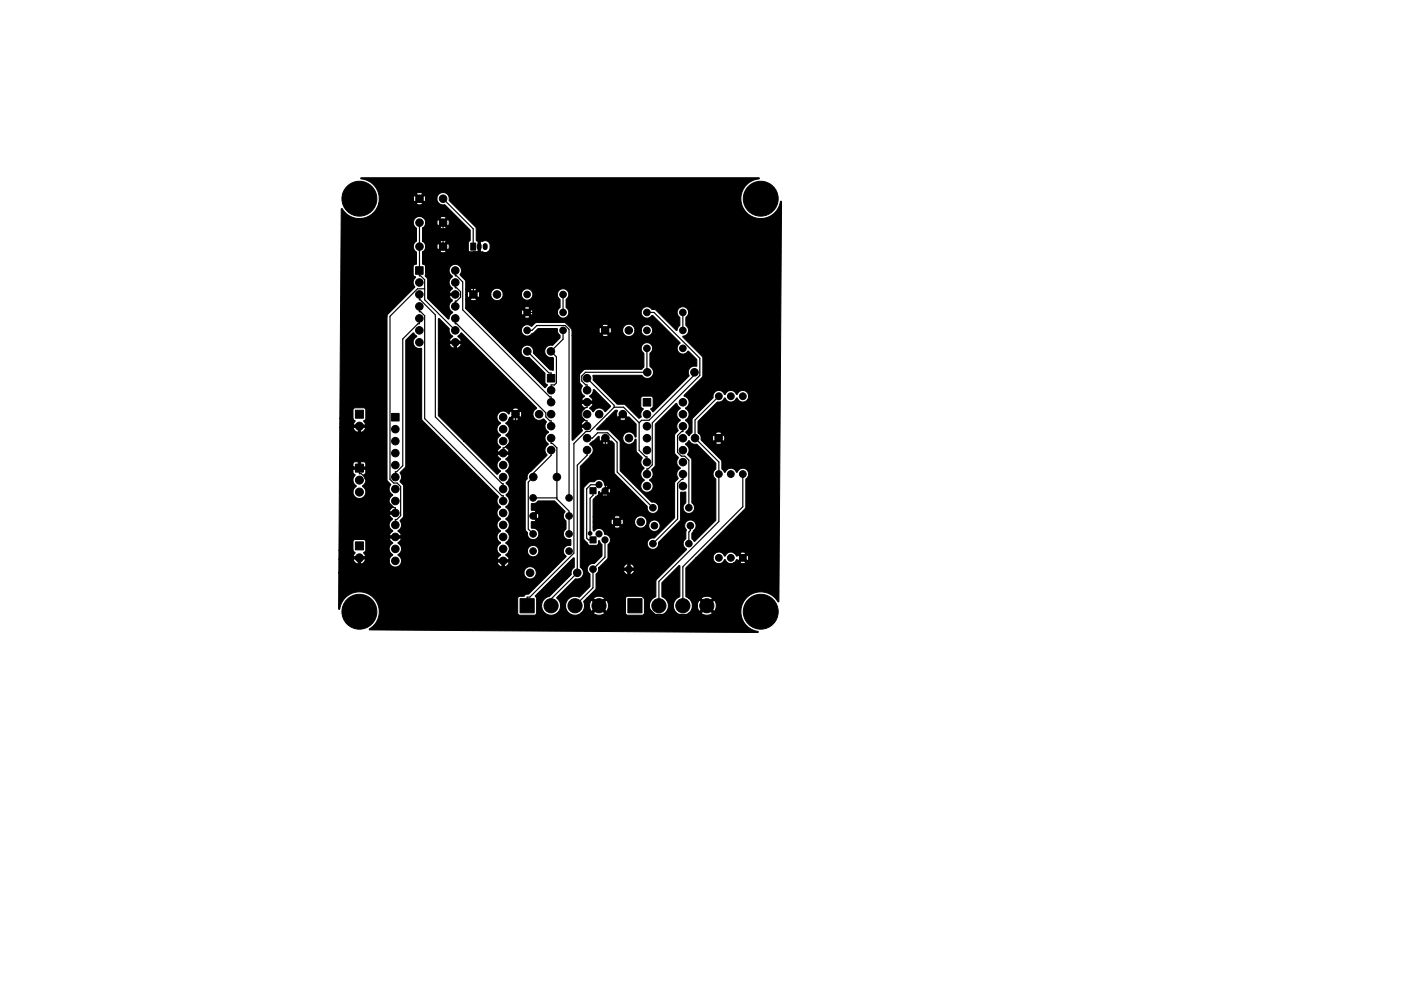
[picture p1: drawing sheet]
<svg xmlns="http://www.w3.org/2000/svg" width="297mm" height="210mm" viewBox="0 0 297 210" stroke-linecap="round" stroke-linejoin="round" font-family="sans-serif">
<g fill="#000" stroke="#000" stroke-width=".21">
<path d="M76.5 37.8l84.4-.1 .1 .2a4.3 4.3 0 0 0-3.9 4.2 4.3 4.3 0 0 0 3.9 4.3 4.3 4.3 0 0 0 4.5-3.7l.2 .1-.6 84.9a4.5 4.5 0 0 0-4.6-2.1 4.3 4.3 0 0 0-3.4 4.4 4.3 4.3 0 0 0 3.7 4l-.1 .2-82.3-.6-.1-.1a4.3 4.3 0 0 0 .2-7.2 4.3 4.3 0 0 0-6.6 3l-.1-.1v-7.7h39.3a1.31 1.31 0 0 0 1.9 1.2 1.31 1.31 0 0 0 .2-2.2 1.31 1.31 0 0 0-2.1 .8v.2h-39.3l.1-2.9h3a1.3 1.3 0 0 0 1 1.1l.8-.1 .7-.6h5.1a1.31 1.31 0 0 0 1.2 1.3 1.31 1.31 0 0 0 1.4-1h20.3l.3 .5 .3 .3 .9 .2a1.22 1.22 0 0 0 1.1-1h-1.1v1h-.5v-1h-21.3a1.32 1.32 0 0 0-.6-1.4l-.1-.2 .1-.1a1.38 1.38 0 0 0-.1-2.4l.4-.4 .3-.6h-2.6l.8 1.1a1.34 1.34 0 0 0-.8 1.2 1.34 1.34 0 0 0 .8 1.2l-.6 .6-.2 .7h-5.1l.1-.4h-1v1.1h-.6v-1.1h-4v-1.9h2.9l.5 .6-.4 .8h2.6l-.4-.8 .5-.5v-1.9l-.4-.4h-1.9l-.3 .1-.2 .3v1.8h-2.9v-12.3h2.9v.1a1.36 1.36 0 0 0 1.3 1.3 1.36 1.36 0 0 0 1.4-1.1 1.62 1.62 0 0 0-.7-1.6l.4-.4a1.5 1.5 0 0 0-.1-2l.4-.3 .1-.8h-2.8l.1 .8 .4 .3a1.59 1.59 0 0 0 .3 2.4l-.6 .6-.2 .7h-2.9l.1-5.3h5.6l-.1-.9-.4-.2h-.6v1.1h-.6v-1.1l-.9 .1-.2 1h-2.8v-8.4h2.9a1.3 1.3 0 0 0 1 1h.6a1.3 1.3 0 0 0 1-1h-1v1h-.6v-1h-3.9l.1-1.9h2.7l.5 .5-.4 .9h2.6l-.4-.8 .5-.6v-1.9l-.5-.4h-1.8l-.3 .2-.2 .3v1.8h-2.7l.1-21.7h9.8l.1 34.6 .7 1.2a1.31 1.31 0 0 0 .4 2l.1 .2a1.34 1.34 0 0 0-.8 1.2 1.34 1.34 0 0 0 .8 1.2l-.8 1.1h1.4l.2 .4-.2 .1h-1.4l.7 1.1a1.36 1.36 0 0 0 0 2.3l.1 .2-.5 .4-.3 .6h2.6l-.3-.6-.4-.4 .1-.2a1.46 1.46 0 0 0 .4-2.1l.7-.9v-6.2l-.1-.4-.7-.8a1.64 1.64 0 0 0 .1-1.9l1-1 .1-.4v-26.6l1.6-1.6 .7 .8a1.36 1.36 0 0 0-.6 1.8 1.36 1.36 0 0 0 1.7 .7l.1 15.2 16.1 16.2a1.46 1.46 0 0 0 .5 2.2v.1a1.38 1.38 0 0 0-.1 2.4l.1 .2a1.34 1.34 0 0 0-.7 1.2 1.34 1.34 0 0 0 .7 1.2v.1a1.34 1.34 0 0 0-.7 1.2 1.34 1.34 0 0 0 .7 1.2v.2a1.34 1.34 0 0 0-.7 1.2 1.34 1.34 0 0 0 .7 1.2l-.7 1h2.5l-.2-.5-.5-.5 .7-.8h3.9a1.21 1.21 0 0 0 1.8 1.1 1.21 1.21 0 0 0 .2-2 1.21 1.21 0 0 0-2 .7v.2h-3.9a1.35 1.35 0 0 0-.7-1.6l.1-.2a1.38 1.38 0 0 0-.1-2.5l.1-.1a1.38 1.38 0 0 0-.1-2.4l.1-.1a1.38 1.38 0 0 0-.1-2.4l.1-.2a1.41 1.41 0 0 0 0-2.4l.1-.1a1.36 1.36 0 0 0-.1-2.4v-.2a1.31 1.31 0 0 0 0-2.2l-.1-.2 .1-.1a1.33 1.33 0 0 0-.1-2.3l.8-1.1h-2.6l.3 .6 .4 .3-.1 .2a1.33 1.33 0 0 0 .1 2.4l-.7 .7-7.1-7h7.1l.1 .7 .6 .6-.4 .4-.3 .6h2.6l-.3-.6-.5-.4 .1-.2a1.31 1.31 0 0 0 0-2.2l-.1-.2 .1-.1a1.38 1.38 0 0 0-.1-2.4l.7-.8h.7a1.27 1.27 0 0 0 1.4 0l-.7-.8-.7 .8h-.7l.1-.4h.2l.7-.7h.8l.7 .7a1.22 1.22 0 0 0 0-1.4l-.7 .7h-.8l-.7-.7-.2 .6h-.2a1.34 1.34 0 0 0-2.2-.1 1.34 1.34 0 0 0 .5 2.1 1.38 1.38 0 0 0-.1 2.4l.1 .2-.6 .5-.1 .7h-7.1l-5.3-5.4-.1-1.4h15.7l.7 .7 .7-.7a1.27 1.27 0 0 0-1.4 0h-15.7v-13.9h2.3l.3 .6 .4 .3 .9 .1a1.22 1.22 0 0 0 1-1h-1v1h-.5v-1h-3.4l.1-5.3h.1l2.2 2.1a1.34 1.34 0 0 0 .6 1.5l.1 .2-.5 .4-.3 .6h2.6l-.3-.6-.4-.4 .6-.8 .2 .1 15.8 15.8-.1 .2a1.35 1.35 0 0 0-.3 2 1.35 1.35 0 0 0 2 .2l.5 .6a1.37 1.37 0 0 0 .4 2.1v.2a1.4 1.4 0 0 0 0 2.4v.2a1.34 1.34 0 0 0-.2 2.1l-3.4 3.5a1.44 1.44 0 0 0-.8 1.6l-.4 .7v9.9v.4l.4 .4a1.23 1.23 0 0 0 1.2 1.5 1.23 1.23 0 0 0 1.3-1.4 1.23 1.23 0 0 0-1.6-1v-1.4l1-.2-1-1h.7l.6 .6a1.12 1.12 0 0 0 .1-1.2l-.7 .6h-.7l1-1-1-.3v-1.3a1.63 1.63 0 0 0 1.4-.6h3.5l2.2 2.3a1.3 1.3 0 0 0 .2 2v1.6a1.26 1.26 0 0 0-.4 1.6 1.26 1.26 0 0 0 1.4 .7v1.2a1.31 1.31 0 0 0-1.5 .8 1.31 1.31 0 0 0 .5 1.6l-7.9 7.9-.6 .1-.4 .4-1.2 .2-.1 .3v3.1l.1 .3 .3 .1h3.1l.3-.1 .2-.3v-3.1l-.3-.6 8.1-8.1 .2 .2-.1 1.9a1.49 1.49 0 0 0-.6 1.5l-4.6 4.6a2.01 2.01 0 0 0-1.7 2.3 2.01 2.01 0 0 0 2.2 1.7 2.01 2.01 0 0 0 1.9-2h1v.3a2.01 2.01 0 0 0 3.2 1.3h2.7a1.95 1.95 0 0 0 2.4 0h4.4l.4 .4h3.4l.2-.4v-3.3l-.4-.3h-3.1l-.3 .2-.2 .3v3.1h-4.4l-1.2-1.2-1.2 1.2h-2.7a1.99 1.99 0 0 0 .8-1.6h1.1l.1 .5 .3 .7 1.2-1.2h.8l1.2 1.2a1.94 1.94 0 0 0 0-2.4l-1.2 1.2h-.8l-1.2-1.2-.4 1.2h-1.1l-.2-.9 .7-.7h1.4l1.2 1.3 1.2-1.3a1.94 1.94 0 0 0-2.4 0h-1.4l1.9-2 .1-3 .5-.9h5.3l.5 .8 .9 .1a1.14 1.14 0 0 0 .9-.9h-.9v.9h-.5v-.9h-6.2v-.5h7.6a1.11 1.11 0 0 0-.9-.9v.9h-.5v-.9l-.5 .2-.4 .7h-5.3l2-2v-3a1.22 1.22 0 0 0 .5-1.4 1.22 1.22 0 0 0-1.2-.8 1.23 1.23 0 0 0-.9-1.2 1.23 1.23 0 0 0-1.4 .6l-.2-.2v-.7h4.4a1.24 1.24 0 0 0 1.5 0l-.8-.7-.7 .7h-4.4v-1.1h3.8l.3 .8 .7-.8h.7l.7 .8 .3-.8h2.3l.1 .3a1.31 1.31 0 0 0 .9 1 1.31 1.31 0 0 0 1.4-.5h.6l.1 .2a1.21 1.21 0 0 0 1.9 .8 1.21 1.21 0 0 0-.2-2 1.21 1.21 0 0 0-1.8 1h-.6l.1-.1a1.31 1.31 0 0 0-.8-1.9 1.31 1.31 0 0 0-1.7 1.2h-2.3l-.3-.7-.7 .7h-.7l-.7-.7-.3 .7h-3.8v-1h4.4l.8 .7 .7-.7a1.27 1.27 0 0 0-1.5 0h-4.4l.1-3.7 .6-.7 .4-.2h.9a1.09 1.09 0 0 0 1.2 0l-.6-.6-.6 .6h-.9l.2-.8 .3 .4 .6-.6h.7l.7 .6 .1-.6-.1-.6-.7 .6h-.7l1-1-.7-.2a1.24 1.24 0 0 0-.8-1.2 1.24 1.24 0 0 0-1.4 .5l-1.2 .1-.9 1-.2 .4 .1 10.6 1.2 1.4 1.6-.1 .2-.2 .1-.6 .1-.1 .6 .9v2.4l-1.6 1.6a1.25 1.25 0 0 0-1.4 .8 1.25 1.25 0 0 0 .5 1.5v2.6l-2.2 2.2-1.1-.2a2.03 2.03 0 0 0-1.9 2h-1l-.2-.8-.7-.9 4-4a1.35 1.35 0 0 0 1.6-.8 1.35 1.35 0 0 0-.6-1.7v-21.3l2-2 .2-.4a1.31 1.31 0 0 0-.1-2.2l-.1-.2 .2-.2 2.4 .1a1.24 1.24 0 0 0 1.5-.1l-.8-.7-.7 .7h-2.4l1.7-1.4 .2 .1v.5l.2 .5 1.1-1 1 1 .3-.1 .5 .5 .1 6.4 6.9 7a1.23 1.23 0 0 0 1.2 1.4 1.23 1.23 0 0 0 1.3-1.4 1.23 1.23 0 0 0-1.6-1l-6.6-6.6v-6l-.1-.4-2.3-2.3-2.6-.1 2-2.1h2.8a1.27 1.27 0 0 0 1.5 0l-.8-.8-.7 .8h-2.8l1.9-1.9h.5a1.47 1.47 0 0 0 .1 1.5l1.1-1 1 1 .3-.1 1.4 1.4v2.9l-.3-.5a1.32 1.32 0 0 0-2.1-.2 1.32 1.32 0 0 0 .4 2.1 1.32 1.32 0 0 0 1.9-1l.2 .1v2.5l1.2 1.4a1.49 1.49 0 0 0 .5 2.1l-.1 .2a1.31 1.31 0 0 0 .1 2.2l-.1 .3a1.32 1.32 0 0 0-.3 2 1.32 1.32 0 0 0 2-.1 1.32 1.32 0 0 0-.5-2l.1-.2a1.47 1.47 0 0 0 .4-2.1l.7-.9v-8.7l4.4-4.4h.2l.3 .6 .4 .4-.1 .2a1.33 1.33 0 0 0 .1 2.3v.1a1.47 1.47 0 0 0-.4 2.2l-.8 .9v3.6l.1 .4 .7 .7v.2a1.42 1.42 0 0 0 .4 2.1l-.1 .2a1.47 1.47 0 0 0-.3 2.1l-.8 .9v7.4l-4.3 4.3a1.23 1.23 0 0 0-1.5 1.1 1.23 1.23 0 0 0 1.4 1.3 1.23 1.23 0 0 0 1.1-1.6l4.6-4.7 .1-5.9 1 .1v2.1a1.24 1.24 0 0 0-.3 1.9 1.24 1.24 0 0 0 1.9 0 1.24 1.24 0 0 0-.3-1.9v-9.1l-.9-1.1a1.42 1.42 0 0 0-.5-2.2l.7-.7 .2 .1a1.3 1.3 0 0 0 1.5 .6l4 4 .1 1.3a1.35 1.35 0 0 0 0 2.2v8.7l-4.5 4.5-.6-.6v-1.1l.3-.6a1.25 1.25 0 0 0 .3-1.8 1.25 1.25 0 0 0-1.8-.1 1.25 1.25 0 0 0 0 1.8l-.1 1.8a1.33 1.33 0 0 0 .2 2.2l-6.4 6.5-.2 3.6a2.02 2.02 0 0 0-.9 3.1 2.02 2.02 0 0 0 3.2 0 2.02 2.02 0 0 0-.9-3.1v-3l3.6-3.6 .2 .1-.1 6.4a2.05 2.05 0 0 0-1.1 2.9 2.05 2.05 0 0 0 3 .7h2.6a1.95 1.95 0 0 0 2.5 0l-1.2-1.2-1.3 1.2h-2.6l.6-.7 .2-.9h1l.1 .5 .4 .7 1.2-1.2h.7l1.3 1.2a1.95 1.95 0 0 0-.1-2.4l-1.2 1.2h-.7l-1.2-1.2-.5 1.2h-1l-.2-.8-.6-.8h2.6l1.3 1.3 1.2-1.3a1.98 1.98 0 0 0-2.5 0h-2.6l-.6-.3v-6.1l2.1-2.1h3.7v.2a1.29 1.29 0 0 0 1.2 1 1.29 1.29 0 0 0 1.3-.9 1.34 1.34 0 0 0 1.9 .7h1.2a1.16 1.16 0 0 0 1.3 0l-.6-.7-.7 .7h-1.2l.6-.7 .3 .3 .6-.6h.8l.6 .6a1.19 1.19 0 0 0 0-1.3l-.6 .7h-.8l-.6-.7-.3 .3-.6-.7h1.2l.7 .7 .7-.7a1.19 1.19 0 0 0-1.4 0h-1.2a1.35 1.35 0 0 0-1.9 .7 1.28 1.28 0 0 0-1.4-.9 1.28 1.28 0 0 0-1.1 1.3h-3.7l10.5-10.6 .1-6.1a1.29 1.29 0 0 0 .1-2.1 1.29 1.29 0 0 0-2 .6 1.36 1.36 0 0 0-1.3-.9 1.36 1.36 0 0 0-1.2 .9l-.6-.7-.2-1.9-3.6-3.6h2.3a1.27 1.27 0 0 0 1.5 0l-.7-.7-.8 .7h-2.3l-.6-.6v-.4h2.3l.3 .7 .7-.7h.7l.7 .7a1.26 1.26 0 0 0 0-1.5l-.7 .8h-.7l-.7-.8-.3 .8h-2.3l-.2-.7-.4-.4h3.5l.8 .7 .7-.7a1.22 1.22 0 0 0-1.5 0h-3.5l-.1-2.5 4.1-4.1a1.4 1.4 0 0 0 1.6-.9 1.36 1.36 0 0 0 1.3 .9 1.36 1.36 0 0 0 1.2-.9 1.26 1.26 0 0 0 1.7 .9 1.26 1.26 0 0 0 .6-1.8 1.26 1.26 0 0 0-1.8-.4l-.5 .6a1.36 1.36 0 0 0-1.3-.9 1.36 1.36 0 0 0-1.2 .9 1.31 1.31 0 0 0-1.6-.8 1.31 1.31 0 0 0-.9 1.5l-4.4 4.4-.1 3-.6 .7-.7-.9a1.42 1.42 0 0 0-.1-2.4l.1-.2a1.33 1.33 0 0 0 0-2.3v-.2a1.33 1.33 0 0 0 .7-1.4 1.33 1.33 0 0 0-1.1-1.1l.1-.1 3.9-4v-3.9l-.2-.4-4-4.2a1.3 1.3 0 0 0 1.1-1 1.3 1.3 0 0 0-.5-1.4v-1.7a1.23 1.23 0 0 0 .2-1.8 1.23 1.23 0 0 0-1.8 .1 1.23 1.23 0 0 0 .3 1.8v1.6l-.7 1.1-4.4-4.3-.7-.1a1.24 1.24 0 0 0-1.9-.4 1.24 1.24 0 0 0 0 1.9 1.24 1.24 0 0 0 1.9-.3l5.9 5.9a1.25 1.25 0 0 0-.2 2 1.25 1.25 0 0 0 1.9-.3l1.8 1.7v1.5a1.39 1.39 0 0 0-1.4 .4 1.39 1.39 0 0 0-.2 1.5l-7.6 7.8-.5-.6 .5-.5-.1-2-.4-.3-1.9 .1-.2 .3v1.8l.1 .3 .3 .2v.2a1.32 1.32 0 0 0-.4 1.4v.2l-.5 .2-2.9-2.9-1.7-.1-5-5-.1-1 .1-.1h10.2a1.36 1.36 0 0 0 2.2 .3 1.36 1.36 0 0 0-.4-2.2v-2.8a1.23 1.23 0 0 0 .2-1.8 1.23 1.23 0 0 0-1.9 .1 1.23 1.23 0 0 0 .4 1.8v2.8l-.4 .5-12.3 .1-1 1-.1 .3 .1 1.4 .6 .7a1.56 1.56 0 0 0 .5 2.3l-.4 .4-.3 .6h2.6l-.8-1.1a1.58 1.58 0 0 0 .8-1.3l3.7 3.5-1.1 1.1-.2-.1a1.33 1.33 0 0 0-2.4 .1l-.8-.7 .5-.4 .2-.6h-2.5l.3 .6 .4 .3-.1 .2a1.31 1.31 0 0 0 0 2.3l.1 .2-.4 .4-.3 .6h1.5v.4l-1.5 .1 .3 .7-2.1 2-.1-22.2h6.3a1.24 1.24 0 0 0 1.4 0l-.7-.7-.7 .7h-6.3v-1.1h5.7l.2 .7 .7-.7h.8l.7 .7 .2-.7h2.4l.1 .5a1.31 1.31 0 0 0 1.4 .8 1.31 1.31 0 0 0 1.1-1.3h1.3l.1 .2a1.21 1.21 0 0 0 1.9 .8 1.21 1.21 0 0 0-.2-2.1 1.21 1.21 0 0 0-1.8 1.1h-1.3v-.2a1.31 1.31 0 0 0-1.4-1.1 1.31 1.31 0 0 0-1.2 1.3h-2.4l-.2-.7-.7 .7h-.8l-.7-.7-.2 .7h-5.7l-.1-.5-.5-.6h6.9l.7 .7 .7-.7a1.27 1.27 0 0 0-1.4 0h-6.9l-.8-.6h-6l-.5 .2-.8 .6a1.24 1.24 0 0 0-1.8 .2 1.24 1.24 0 0 0 .3 1.8 1.24 1.24 0 0 0 1.8-.5l1.2-1 4.1 .1a1.43 1.43 0 0 0 .5 1.4v.5l-1.5 1.5a1.36 1.36 0 0 0-1.7 1.3 1.36 1.36 0 0 0 1.7 1.4l.1 .1v2.5l-.1 .1-.6-.1-3.5-3.6a1.33 1.33 0 0 0-1.3-1.6 1.33 1.33 0 0 0-1.3 1.5 1.33 1.33 0 0 0 1.7 1.1l3.4 3.3-.1 2 .6 .5-.5 .5-15-14.9h10.5a1.17 1.17 0 0 0 1.3 0l-.6-.6-.7 .6h-10.5l-1-1h10.9l.2 .6 .7-.6h.7l.7 .6 .2-.6h5.2a1.23 1.23 0 0 0 1.8 1 1.23 1.23 0 0 0 0-2.1v-1.7a1.23 1.23 0 0 0 .2-1.9 1.23 1.23 0 0 0-1.8 .1 1.23 1.23 0 0 0 .3 1.9v1.6l-.4 .5-.1 .6h-5.2l-.2-.7-.7 .7h-.7l-.7-.7-.2 .7h-10.9l-.9-.9v-.1h12.4l.7 .6 .6-.6a1.17 1.17 0 0 0-1.3 0h-12.4v-1.7h1a1.24 1.24 0 0 0 1.4 0l-.7-.8-.8 .8h-.9v-1.1h.4l.2 .7 .7-.7h.7l.8 .7 .2-.7h2.4v.4a1.31 1.31 0 0 0 1.5 .9 1.31 1.31 0 0 0 1.1-1.3h3.8l.1 .2a1.21 1.21 0 0 0 1.9 .8 1.21 1.21 0 0 0-.2-2.1 1.21 1.21 0 0 0-1.8 1.1h-3.8l-.2-.7a1.31 1.31 0 0 0-1.5-.6 1.31 1.31 0 0 0-.9 1.3h-2.4l-.2-.7-.8 .7h-.7l-.7-.7-.2 .7h-.4v-1.1h.9l.8 .7 .7-.7a1.27 1.27 0 0 0-1.5 0h-.9v-1.8l-1.2-1.3a1.35 1.35 0 0 0-.2-2 1.35 1.35 0 0 0-2 .4 1.35 1.35 0 0 0 .6 1.9v.2a1.43 1.43 0 0 0 0 2.4l-.7 1h1.5l.1 .4-.1 .1h-1.5l.7 1.1a1.46 1.46 0 0 0 .1 2.5l-.6 .6-.2 .7-.2 .1-4.3-4.4v-4l-.6-.8 .1-2-.1-.3-.5-.2v-2.5l.1-.1h3.5a1.24 1.24 0 0 0 1.5 0l-.8-.7-.7 .7h-3.5l.4-.4 .2-.7h2.3l.3 .7 .7-.7h.7l.7 .7a1.22 1.22 0 0 0 0-1.4l-.7 .7h-.7l-.7-.7-.3 .7h-2.3l-.2-.6-.4-.5h3.5l.7 .8 .8-.8a1.27 1.27 0 0 0-1.5 0h-3.6v-2.7l.1-.2h3.5a1.24 1.24 0 0 0 1.5 0l-.8-.7-.7 .7h-3.5l.4-.4 .2-.7h2.3l.3 .8 .7-.8h.7l.7 .8a1.22 1.22 0 0 0 0-1.5l-.7 .7h-.7l-.7-.7-.3 .7h-2.3l-.2-.6-.4-.4h3.5l.7 .7 .8-.7a1.27 1.27 0 0 0-1.5 0l-3.5-.1a1.34 1.34 0 0 0-1.9 .5 1.34 1.34 0 0 0 .5 1.9v2.7a1.38 1.38 0 0 0 0 2.3v2.5l-.6 .2-.1 .3v1.8l.5 .4v.2a1.41 1.41 0 0 0-.2 2l-5.6 5.7-.3 .5h-9.8l.2-22.8a.44 .44 0 0 1 .5 .5 4.2 4.2 0 0 0 4.2 1.5 4.2 4.2 0 0 0 3.2-3.1l7.9 .1a1.24 1.24 0 0 0 1.5-.1l-.8-.7-.7 .7h-7.9l.1-1h7.2l.3 .7 .7-.7h.7l.7 .7 .3-.7h2.3a1.4 1.4 0 0 0 1.8 1.3l5.3 5.3v2.2l-.4 .5v1.6l.1 .3 .4 .2 1.5-.1 .1-.9h.4l.1 .9 .3-.1 .5 .2a1.04 1.04 0 0 0 1.2-1v-.7a1.14 1.14 0 0 0-1.7-.7l-.3-.1-.1 1.5h-.4l-.1-1.5-.3-.1-.1-2.8-5.7-5.6a1.34 1.34 0 0 0-.8-1.7 1.34 1.34 0 0 0-1.7 .8l-.1 .5h-2.3l-.3-.8-.7 .8h-.7l-.7-.8-.3 .8h-7.2l-.1-1.1h7.9l.7 .7 .8-.7a1.22 1.22 0 0 0-1.5 0h-7.9a4.4 4.4 0 0 0-3.8-3.2zM88.1 56.6h1.6v1.6h-1.6zM99.8 51.6h1.1v1.5h-1.1zM75.4 87h1.6v1.7h-1.6zM83 87.7h1.6v1.6h-1.6zM116.1 79.5h1.6v1.6h-1.6zM136.4 84.6h1.6v1.6h-1.6zM75.4 115h1.6v1.7h-1.6zM75.4 98.5h1.6v1.7h-1.6zM125.1 103.5h1.3v1.3h-1.3zM125.1 113.9h1.3v1.3h-1.3zM110.3 127h3v3h-3z"/>
<path d="M133.1 127h3v3h-3z"/>
<circle cx="76.2" cy="42.2" r="2.05"/>
<circle cx="76.2" cy="42.2" r="3.7"/>
<circle cx="88.9" cy="59.9" r=".8"/>
<circle cx="88.9" cy="42.2" r=".8"/>
<circle cx="88.9" cy="47.2" r=".8"/>
<circle cx="88.9" cy="52.3" r=".8"/>
<circle cx="93.9" cy="42.2" r=".8"/>
<circle cx="93.9" cy="47.2" r=".8"/>
<circle cx="93.9" cy="52.3" r=".8"/>
<circle cx="96.5" cy="57.4" r=".8"/>
<circle cx="96.5" cy="59.9" r=".8"/>
<circle cx="161.3" cy="42.2" r="2.05"/>
<circle cx="161.3" cy="42.2" r="3.7"/>
<circle cx="88.9" cy="70.1" r=".8"/>
<circle cx="88.9" cy="72.6" r=".8"/>
<circle cx="88.9" cy="67.6" r=".8"/>
<circle cx="88.9" cy="62.5" r=".8"/>
<circle cx="88.9" cy="65" r=".8"/>
<circle cx="96.5" cy="65" r=".8"/>
<circle cx="96.5" cy="70.1" r=".8"/>
<circle cx="96.5" cy="67.6" r=".8"/>
<circle cx="96.5" cy="72.6" r=".8"/>
<circle cx="96.5" cy="62.5" r=".8"/>
<circle cx="100.4" cy="62.5" r=".8"/>
<circle cx="105.4" cy="62.5" r=".8"/>
<circle cx="111.8" cy="70.1" r=".7"/>
<circle cx="111.8" cy="62.5" r=".7"/>
<circle cx="111.8" cy="66.3" r=".7"/>
<circle cx="111.8" cy="74.5" r=".8"/>
<circle cx="116.8" cy="74.5" r=".8"/>
<circle cx="119.4" cy="62.5" r=".7"/>
<circle cx="119.4" cy="70.1" r=".7"/>
<circle cx="119.4" cy="66.3" r=".7"/>
<circle cx="128.3" cy="70.1" r=".8"/>
<circle cx="133.3" cy="70.1" r=".8"/>
<circle cx="137.2" cy="70.1" r=".7"/>
<circle cx="137.2" cy="73.9" r=".7"/>
<circle cx="137.2" cy="66.3" r=".7"/>
<circle cx="137.2" cy="79" r=".8"/>
<circle cx="144.8" cy="73.9" r=".7"/>
<circle cx="144.8" cy="70.1" r=".7"/>
<circle cx="144.8" cy="66.3" r=".7"/>
<circle cx="147.2" cy="79" r=".8"/>
<circle cx="76.2" cy="90.4" r=".85"/>
<circle cx="83.8" cy="98.7" r=".8"/>
<circle cx="83.8" cy="91.1" r=".8"/>
<circle cx="83.8" cy="93.6" r=".8"/>
<circle cx="83.8" cy="96.1" r=".8"/>
<circle cx="106.7" cy="88.5" r=".8"/>
<circle cx="106.7" cy="98.7" r=".8"/>
<circle cx="106.7" cy="93.6" r=".8"/>
<circle cx="106.7" cy="91.1" r=".8"/>
<circle cx="106.7" cy="96.1" r=".8"/>
<circle cx="109.3" cy="87.9" r=".8"/>
<circle cx="114.3" cy="87.9" r=".8"/>
<circle cx="116.8" cy="85.3" r=".8"/>
<circle cx="116.8" cy="87.9" r=".8"/>
<circle cx="116.8" cy="82.8" r=".8"/>
<circle cx="116.8" cy="90.4" r=".8"/>
<circle cx="116.8" cy="95.5" r=".8"/>
<circle cx="116.8" cy="93" r=".8"/>
<circle cx="124.5" cy="90.4" r=".8"/>
<circle cx="124.5" cy="93" r=".8"/>
<circle cx="124.5" cy="85.3" r=".8"/>
<circle cx="124.5" cy="80.3" r=".8"/>
<circle cx="124.5" cy="82.8" r=".8"/>
<circle cx="124.5" cy="95.5" r=".8"/>
<circle cx="124.5" cy="87.9" r=".8"/>
<circle cx="127" cy="87.9" r=".8"/>
<circle cx="128.3" cy="93" r=".8"/>
<circle cx="132" cy="87.9" r=".8"/>
<circle cx="133.3" cy="93" r=".8"/>
<circle cx="137.2" cy="87.9" r=".8"/>
<circle cx="137.2" cy="93" r=".8"/>
<circle cx="137.2" cy="90.4" r=".8"/>
<circle cx="137.2" cy="95.5" r=".8"/>
<circle cx="137.2" cy="98.1" r=".8"/>
<circle cx="144.8" cy="87.9" r=".8"/>
<circle cx="144.8" cy="98.1" r=".8"/>
<circle cx="144.8" cy="93" r=".8"/>
<circle cx="144.8" cy="85.4" r=".8"/>
<circle cx="144.8" cy="90.4" r=".8"/>
<circle cx="144.8" cy="95.5" r=".8"/>
<circle cx="147.4" cy="93" r=".8"/>
<circle cx="152.4" cy="93" r=".8"/>
<circle cx="152.4" cy="84.1" r=".72"/>
<circle cx="154.9" cy="84.1" r=".72"/>
<circle cx="157.5" cy="84.1" r=".72"/>
<circle cx="76.2" cy="118.4" r=".85"/>
<circle cx="76.2" cy="101.9" r=".85"/>
<circle cx="76.2" cy="104.4" r=".85"/>
<circle cx="83.8" cy="103.8" r=".8"/>
<circle cx="83.8" cy="119" r=".8"/>
<circle cx="83.8" cy="108.8" r=".8"/>
<circle cx="83.8" cy="111.4" r=".8"/>
<circle cx="83.8" cy="106.3" r=".8"/>
<circle cx="83.8" cy="113.9" r=".8"/>
<circle cx="83.8" cy="116.5" r=".8"/>
<circle cx="83.8" cy="101.2" r=".8"/>
<circle cx="106.7" cy="108.8" r=".8"/>
<circle cx="106.7" cy="106.3" r=".8"/>
<circle cx="106.7" cy="119" r=".8"/>
<circle cx="106.7" cy="101.2" r=".8"/>
<circle cx="106.7" cy="116.5" r=".8"/>
<circle cx="106.7" cy="113.9" r=".8"/>
<circle cx="106.7" cy="111.4" r=".8"/>
<circle cx="106.7" cy="103.8" r=".8"/>
<circle cx="113" cy="105.6" r=".7"/>
<circle cx="113" cy="116.9" r=".7"/>
<circle cx="113" cy="109.5" r=".7"/>
<circle cx="113" cy="113.3" r=".7"/>
<circle cx="113.1" cy="101.2" r=".8"/>
<circle cx="118.1" cy="101.2" r=".8"/>
<circle cx="120.6" cy="105.6" r=".7"/>
<circle cx="120.6" cy="116.9" r=".7"/>
<circle cx="120.6" cy="113.3" r=".7"/>
<circle cx="120.6" cy="109.5" r=".7"/>
<circle cx="125.1" cy="113.2" r=".4"/>
<circle cx="127" cy="113.3" r=".65"/>
<circle cx="127" cy="102.8" r=".65"/>
<circle cx="128.3" cy="114.5" r=".65"/>
<circle cx="128.3" cy="104.1" r=".65"/>
<circle cx="130.8" cy="110.7" r=".8"/>
<circle cx="135.8" cy="110.7" r=".8"/>
<circle cx="137.2" cy="103.1" r=".8"/>
<circle cx="137.2" cy="100.6" r=".8"/>
<circle cx="138.4" cy="107.7" r=".7"/>
<circle cx="138.4" cy="115.3" r=".7"/>
<circle cx="138.7" cy="111.5" r=".7"/>
<circle cx="144.8" cy="103.1" r=".8"/>
<circle cx="144.8" cy="100.6" r=".8"/>
<circle cx="146" cy="115.3" r=".7"/>
<circle cx="146" cy="107.7" r=".7"/>
<circle cx="146.4" cy="111.5" r=".7"/>
<circle cx="152.4" cy="118.4" r=".72"/>
<circle cx="152.4" cy="100.6" r=".72"/>
<circle cx="154.9" cy="118.4" r=".72"/>
<circle cx="154.9" cy="100.6" r=".72"/>
<circle cx="157.5" cy="118.4" r=".72"/>
<circle cx="157.5" cy="100.6" r=".72"/>
<circle cx="76.2" cy="129.8" r="2.05"/>
<circle cx="76.2" cy="129.8" r="3.7"/>
<circle cx="112.4" cy="121.5" r=".8"/>
<circle cx="116.8" cy="128.5" r="1.5"/>
<circle cx="121.9" cy="128.5" r="1.5"/>
<circle cx="122.4" cy="121.5" r=".8"/>
<circle cx="125.7" cy="120.8" r=".7"/>
<circle cx="127" cy="128.5" r="1.5"/>
<circle cx="133.3" cy="120.8" r=".7"/>
<circle cx="139.7" cy="128.5" r="1.5"/>
<circle cx="144.8" cy="128.5" r="1.5"/>
<circle cx="149.9" cy="128.5" r="1.5"/>
<circle cx="161.3" cy="129.8" r="2.05"/>
<circle cx="161.3" cy="129.8" r="3.7"/>
</g>
<path d="M101.6 52.1v.4M102.9 52.1v.4" fill="none" stroke="#000" stroke-width="1.1"/>
<g fill="none" stroke="#000" stroke-width=".25">
<path d="M88.9 57.4v1.1h.3l.8 .9v4.2l6.5 6.5M88.9 42.2l5 5v5.1l1.2 1.1h5.3M88.9 47.2v10.8M93.9 42.2l6.4 6.3v3.8M96.5 57.4v1.1h.3l1.3 1.3v5.9l18.5 18.5h.2v1.1M96.5 59.9v1.2h.3l.9 .8v1.1l-.9 .9h-.3v1.1M100.4 53.4v9.1M101.6 52.3v1.1h-1.2M88.9 62.5v1.1h.2l3.2 3.2v21.7l14.2 14.1h.2v1.2M88.9 65v1.1h.3l.8 .9v21.8l16.4 16.4h.3v1.1M88.9 67.6v1.1h-.3l-3.2 3.2v26.9l-1.3 1.3h-.3v1.1M90 61.3h-1.5l-5.8 5.8v34.6l.8 .8h.7l.7 .7v6.2l-.8 .9h-.3v1.1"/>
<path d="M96.5 67.6v1.1h.3l18.9 18.9v.8l.9 .9h.2v1.1M111.8 66.3h5.9l5.4 5.4M111.8 70.1h1l1-1h6l.8 .8v35.7M111.8 74.5l4.6 4.6h.4v1.2M119.4 70.1v1.9l-2.6 2.5 1.2 1.2v5.5l-.4 .5h-.8v1.1M119.4 62.5v3.8M123.1 71.7l-.2 .3v12.3l1.6 1.6M128.3 70.1l-1.6 1.6h-3.6M137.2 66.3h1.5l9.7 9.7v3.7l-10.1 10v8.9l-.8 .9h-.3v1.1M137.2 73.9v5.1M137.2 79h-13.1l-.8 .8v1l.9 .9h.3v1.1M144.8 66.3v3.8"/>
<path d="M147.2 79v.5l-9.6 9.7h-1.6l-.5 .5M76.2 90.4v10.1h.4l.8 .8v.2l6.1 6.2h.3v1.1M109.3 87.9v4.8l-2.3 2.3h-.3v1.1M116.8 93v1.1h.3l1 .9v10.9l2.5 2.5v4.9M116.8 95.5v1.1l-3.7 3.8v.8l-1.1 1.1v9.9l1 1.1M124.5 85.3v1.2h-.3l-.9 .8v1.1l.9 .9h.3v1.1M124.5 95.5v1.1l-2.1 2.1v22.8l-5.6 5.6v1.4M124.5 80.3l5.7 5.7v.4M124.5 93h1.1l1.1-1.2h2.1l2.1 2.1v6.2l7.5 7.6M128.4 93l-.1 15.2 5 5v8.6l-.7 .8v.3M130.2 86.4h2l3.3 3.3M130.2 86.4l-5.1 5.1h-.9l-2.5 2.6v23.2l-9.4 9.4h-.5v1.8"/>
<path d="M135.5 89.7v5.8l1.4 1.4h.3v1.2M144.8 90.4v1.2h-.3l-.8 .8v3.6l.8 .8h.7l.8 .8v10.1M152.4 84.1l-5 5v3.9l5 5v12.6l-12.7 12.8v5.1M113 105.6h5.1M125.7 104.1v1l-.6 .6v7.5M127 102.8h-1.8l-.8 .9v10.5l.4 .3h.9M128.3 114.5v3.7l-2.6 2.6v3.9l-3.8 3.8M144.8 100.6v1.1h-.3l-.8 .9v7.5l-5.3 5.2M146.4 111.5v1.1l-.4 .3v2.4M157.5 100.6v6.9l-12.7 12.7v8.3M132.6 122.9h.1M132.6 122.9l5 5.1v1.1l1.3 1.3h9.1l1.9-1.9"/>
<path d="M132.6 122.9l-5.6 5.6"/>
</g>
</svg>
